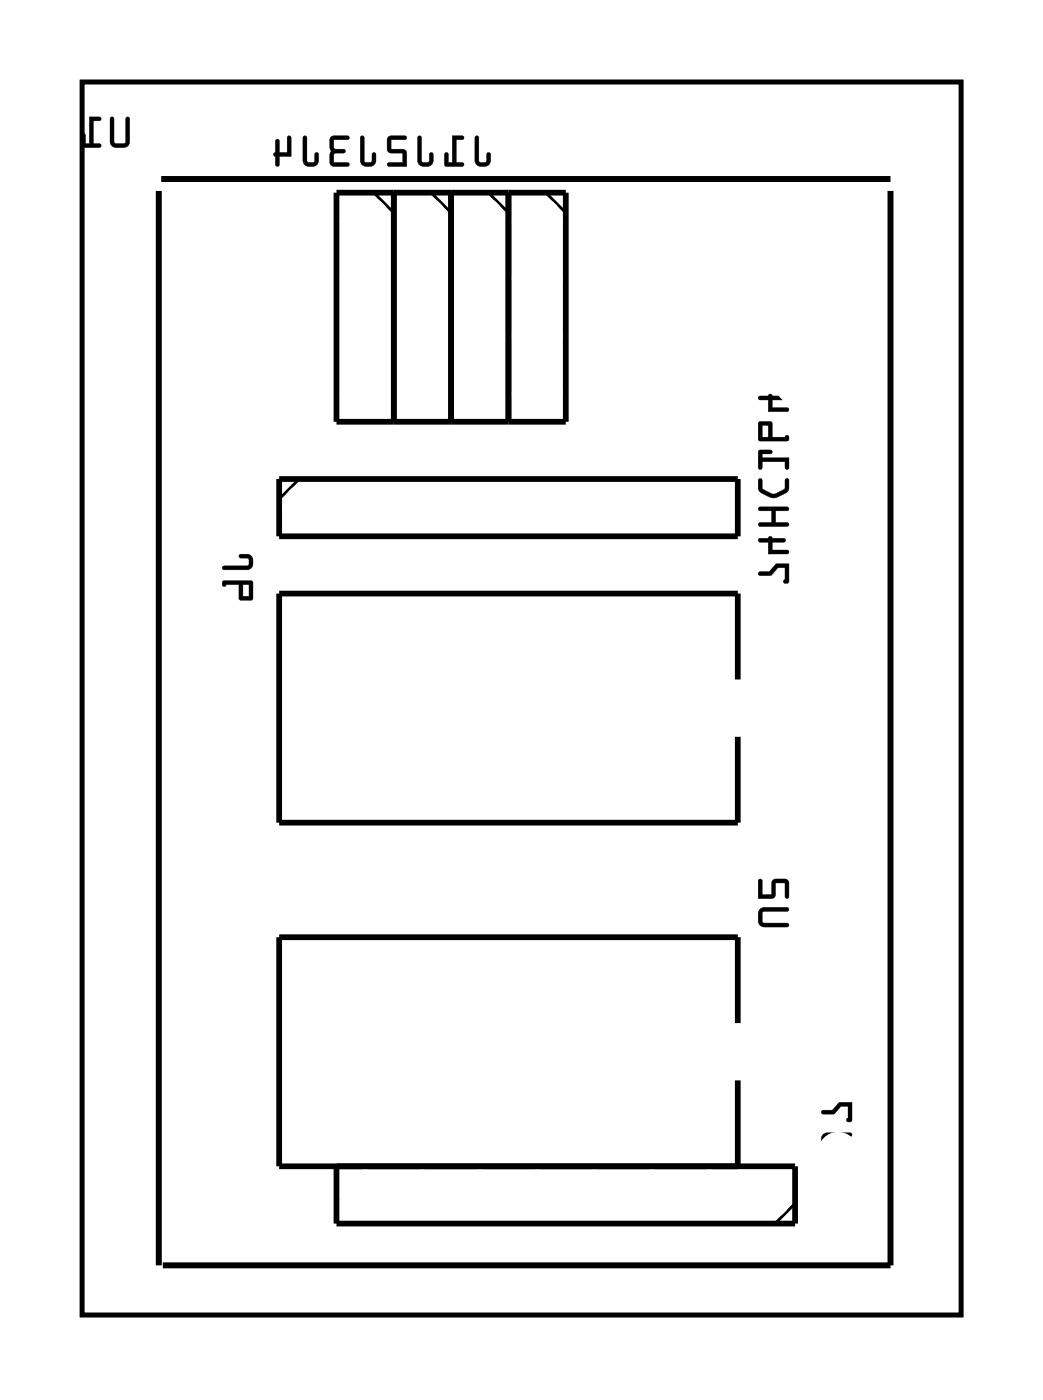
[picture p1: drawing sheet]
<svg xmlns="http://www.w3.org/2000/svg" width="46mm" height="62mm" viewBox="0 0 46 62" stroke-linecap="round" stroke-linejoin="round" font-family="sans-serif">
<path d="M3.6 3.6h39v54.7h-39z" fill="none" stroke="#000" stroke-width=".2"/>
<path d="M3.6 3.6h39v54.7h-39z" fill="none" stroke="#000" stroke-width=".04"/>
<path d="M14.9 8.5h10.2v10.2h-10.2zM17.4 8.5v10.2M20 8.5v10.2M22.5 8.5v10.2M12.4 21.2h20.3v2.6h-20.3zM32.7 30.1v-3.8h-20.3v10.2h20.3v-3.8M32.7 45.4v-3.8h-20.3v10.1h22.8v2.6h-20.3v-2.6M32.7 47.9v3.8" fill="none" stroke="#000" stroke-width=".25"/>
<path d="M16.6 8.5l.8 .9M19.1 8.5l.9 .9M21.6 8.5l.9 .9M24.2 8.5l.9 .9M13.3 21.2l-.9 .9M35.2 53.4l-.9 .9" fill="none" stroke="#000" stroke-width=".13"/>
<path d="M7 8.5v47.6M7.1 7.9h32.4M39.5 8.5v47.6h-32.3" fill="none" stroke="#000" stroke-width=".26"/>
<g fill="#000">
<path d="M4.9 5.2v1.2l.1 .1h.6l.1-.2v-1.1h-.1v.1v1l-.5 .1v-.1l-.1-1.1zM4 5.2v1.2h-.2v-.4l-.1-.1-.1 .6h.8v-.1h-.3v-1h.3l.1-.2z"/>
<path d="M4.9 5.2v1.1v.2l.2 .1 .5-.1 .1-.1 .1-1.1a.1 .1 0 0 0-.1-.1 .1 .1 0 0 0-.1 .1v1l-.5 .1v-.1v-1.1zM4.9 5.2h.1v1.1l.1 .1 .5-.1v-1v-.1h.1v1.1l-.1 .2h-.6l-.1-.1zM4 5.2v1.2h-.2v-.4a.1 .1 0 0 0-.1-.1 .1 .1 0 0 0-.1 .1v.5l.8 .1a.1 .1 0 0 0 .1-.1 .1 .1 0 0 0-.1-.1h-.3v-1h.3a.1 .1 0 0 0 .1-.1 .1 .1 0 0 0-.1-.1zM4 5.2h.5l-.1 .1-.3 .1v1h.3v.1h-.8l.1-.6 .1 .1v.4h.2z"/>
<path d="M13.4 6v1.1a.36 .36 0 0 0 .4 .3 .36 .36 0 0 0 .3-.3v-.3h-.1h-.1v.4h-.3v-1.1zM12.2 6.2v.6l-.1 .1 .2 .5 .1-.1v-.4h.5v-.8l-.1-.1-.1 .1v.7h-.3v-.6z"/>
<path d="M13.4 6v1.1a.37 .37 0 0 0 .4 .3 .37 .37 0 0 0 .3-.3v-.2a.1 .1 0 0 0-.1-.1 .1 .1 0 0 0-.1 .1v.3h-.3v-1.1zM13.5 6.1h.1v1.1h.3l.1-.4h.1v.3a.35 .35 0 0 1-.3 .3 .35 .35 0 0 1-.4-.3zM12.2 6.2v.6a.09 .09 0 0 0-.1 0 .09 .09 0 0 0 .1 .1v.4a.1 .1 0 0 0 .1 .1 .1 .1 0 0 0 .1-.1v-.4h.5v-.8a.1 .1 0 0 0-.1-.1 .1 .1 0 0 0-.1 .1v.7h-.3v-.6zM12.2 6.2h.2v.6h.3v-.7l.1-.1 .1 .1v.8h-.5v.4l-.1 .1-.2-.5 .1-.1z"/>
<path d="M16 6v1.1a.36 .36 0 0 0 .3 .3 .36 .36 0 0 0 .4-.3v-.3h-.1h-.1v.4h-.4v-1.1zM14.7 6.1l-.1 1.2 .2 .1h.6v-.2h-.6v-.4h.5v-.1v-.1h-.5v-.4h.6l.1-.1z"/>
<path d="M16 6v1.1a.37 .37 0 0 0 .3 .3 .37 .37 0 0 0 .4-.3v-.2a.1 .1 0 0 0-.1-.1 .1 .1 0 0 0-.1 .1l-.1 .3h-.2l-.1-1.1zM16 6.1h.1v1.1h.4l.1-.4v.3a.35 .35 0 0 1-.3 .3 .35 .35 0 0 1-.3-.3zM14.7 6.1l-.1 1.2 .2 .1h.6a.1 .1 0 0 0 .1-.1 .1 .1 0 0 0-.1-.1h-.6v-.4h.4a.1 .1 0 0 0 .1-.1 .1 .1 0 0 0-.1-.1h-.4v-.4h.6a.1 .1 0 0 0 .1-.1 .1 .1 0 0 0-.1-.1zM14.7 6.1h.8l-.1 .1h-.6v.4h.5v.1v.1h-.5v.4h.6v.2h-.6l-.2-.1z"/>
<path d="M18.5 6v1.1a.36 .36 0 0 0 .3 .3 .36 .36 0 0 0 .4-.3v-.3h-.1h-.1v.4h-.3v-1.1zM17.2 6.1v.6l.1 .1h.5v.4h-.6v.1l.8 .1v-.7l-.7-.1v-.4h.6l.1-.1z"/>
<path d="M18.5 6v1.1a.37 .37 0 0 0 .3 .3 .37 .37 0 0 0 .4-.3v-.2a.1 .1 0 0 0-.1-.1 .1 .1 0 0 0-.1 .1v.3h-.3v-1.1zM18.5 6.1h.2v1.1h.3l.1-.4h.1v.3a.35 .35 0 0 1-.4 .3 .35 .35 0 0 1-.3-.3zM17.2 6.1v.6l.6 .1v.4h-.6a.1 .1 0 0 0-.1 .1 .1 .1 0 0 0 .1 .1h.8v-.7l-.7-.1v-.4h.6a.1 .1 0 0 0 .1-.1 .1 .1 0 0 0-.1-.1zM17.2 6.1h.8l-.1 .1h-.6v.4l.7 .1v.7l-.8-.1v-.1h.7v-.4h-.6l-.1-.1z"/>
<path d="M21.1 6l-.1 1.1a.36 .36 0 0 0 .4 .3 .36 .36 0 0 0 .3-.3v-.3h-.1l-.1 .4h-.3v-1.1zM20 6v1.2h-.1v-.4h-.2v.5l.8 .1v-.2h-.3v-1h.3l.1-.1z"/>
<path d="M21.1 6l-.1 1.1a.37 .37 0 0 0 .4 .3 .37 .37 0 0 0 .3-.3v-.2a.1 .1 0 0 0 0-.1 .1 .1 0 0 0-.1 .1l-.1 .3h-.2l-.1-1.1zM21.1 6.1h.1v1.1h.3l.1-.4h.1v.3a.35 .35 0 0 1-.3 .3 .35 .35 0 0 1-.3-.3zM20 6v1.2h-.1v-.3a.1 .1 0 0 0-.1-.1 .1 .1 0 0 0-.1 .1v.5h.8a.1 .1 0 0 0 .1-.1 .1 .1 0 0 0-.1-.1h-.3v-1h.3a.1 .1 0 0 0 .1-.1 .1 .1 0 0 0-.1-.1zM20 6l.5 .1v.1h-.3v1h.3v.2l-.8-.1 .1-.5h.1v.4h.1z"/>
<path d="M9.9 25.1v.2h1a.36 .36 0 0 0 .3-.4 .36 .36 0 0 0-.3-.3h-.3v.1l.4 .1v.3zM9.9 25.8v.2l.1-.1h.6v.7h.6v-.8zM10.8 25.9h.2v.5h-.2z"/>
<path d="M9.9 25.1v.2h1a.37 .37 0 0 0 .3-.4 .37 .37 0 0 0-.3-.3h-.2a.1 .1 0 0 0-.1 .1 .1 .1 0 0 0 .1 .1h.3v.3zM9.9 25.1h1.1v-.3l-.4-.1v-.1h.3a.35 .35 0 0 1 .3 .3 .35 .35 0 0 1-.3 .4h-1zM9.9 25.8l-.1 .1a.09 .09 0 0 0 .1 .1 .09 .09 0 0 0 .1-.1h.6v.7h.6v-.8zM9.9 25.8h1.3v.8h-.6v-.7h-.6l-.1 .1zM10.8 25.9h.2v.5h-.2zM10.8 25.9v.6h.2v-.6z"/>
<path d="M33.6 25.4l.1 .1h.4l.4-.3h.3l-.1 .6h.3v-.8h-.6l-.3 .4zM33.6 23.9l.1 .1h.3v.6l1-.1-.1-.1h-.7v-.4h.6v-.1h-.6l-.1-.1-.1 .1zM33.6 22.5l.1 .1 .5 .1v.5h-.5v.1h1.3l-.1-.1h-.5v-.5l.5-.1v-.1zM33.6 21.2v.1a.6 .6 0 0 0 .6 .8l.3-.1 .4-.2 .1-.5h-.2v.4l-.5 .2-.5-.2v-.4zM33.6 20l.1 .8h.1v-.3h1v.3h.2v-.5h-1.2v-.2h.4v-.1zM33.6 18.7l.1 .9 1.3-.1-.1-.2-.1 .1h-.6v-.7zM33.8 18.9h.2v.5h-.2zM33.6 17.6l.1 .1h.3v.6l1-.1-.1-.1h-.7v-.4h.6v-.1h-.6l-.1-.1-.1 .1z"/>
<path d="M33.6 25.4v.1h.5l.4-.3h.3v.5l-.1 .1h.3v-.8h-.6l-.3 .4zM33.6 25.4h.5l.3-.4h.6l-.1 .8h-.2l.1-.6h-.3l-.4 .3h-.4zM33.6 23.9v.2l.4-.1v.6h.9a.1 .1 0 0 0 .1-.1 .1 .1 0 0 0-.1-.1h-.7v-.4l.5 .1a.1 .1 0 0 0 .1-.1 .1 .1 0 0 0-.1-.1h-.5a.09 .09 0 0 0-.1-.1 .09 .09 0 0 0-.1 .1zM33.6 23.9h.4l.1-.1 .1 .1h.6v.1h-.6v.4h.7v.1l-.9 .1v-.6h-.3zM33.6 22.5v.2h.6v.5h-.5a.1 .1 0 0 0-.1 .1 .1 .1 0 0 0 .1 .1h1.2a.1 .1 0 0 0 .1-.1 .1 .1 0 0 0-.1-.1h-.5v-.5h.5a.1 .1 0 0 0 .1-.1 .1 .1 0 0 0-.1-.1zM33.6 22.5h1.3v.1h-.5v.6h.5v.1h-1.2v-.1h.5v-.6h-.5zM33.6 21.2v.6l.7 .3 .6-.3 .1-.5a.1 .1 0 0 0-.1-.1 .1 .1 0 0 0-.1 .1v.4l-.5 .2-.5-.2v-.4zM33.6 21.2l.2 .1v.4l.5 .2 .5-.2v-.4l.1-.1v.6l-.4 .2a.83 .83 0 0 1-.9-.3zM33.6 20v.7a.1 .1 0 0 0 .1 .1 .1 .1 0 0 0 .1-.1v-.2h1v.2a.1 .1 0 0 0 .1 .1 .1 .1 0 0 0 .1-.1v-.4h-1.2v-.2h.3a.1 .1 0 0 0 .1-.1 .1 .1 0 0 0-.1-.1zM33.6 20h.6v.1h-.4v.2h1.2l-.1 .5h-.1v-.3h-1v.3h-.1zM33.6 18.7v.9h1.3l.1-.2a.09 .09 0 0 0-.1-.1 .09 .09 0 0 0-.1 .1h-.6v-.7zM33.6 18.7h.6v.7h.6l.1-.1v.2h-1.2zM33.8 18.9h.2v.5h-.2zM33.8 18.9v.5h.2v-.5zM33.6 17.6v.1h.4v.6h.9a.1 .1 0 0 0 .1-.1 .1 .1 0 0 0-.1-.1h-.7v-.4h.5a.1 .1 0 0 0 .1-.1 .1 .1 0 0 0-.1 0h-.5a.09 .09 0 0 0-.1-.1 .09 .09 0 0 0-.1 .1zM33.6 17.6h.4l.1-.1 .1 .1h.6v.1h-.6v.4h.7v.1l-.9 .1v-.6h-.3z"/>
<path d="M33.7 40.3l-.1 .5 .2 .3h1.2l-.1-.2h-1l-.1-.1v-.4h1.1l.1-.1h-.1l-1-.1zM33.6 39v.9l.7-.1 .1-.6h.4v.6h.2v-.6l-.2-.2h-.6v.7h-.4v-.7z"/>
<path d="M33.7 40.3l-.1 .5 .2 .3h1.1a.1 .1 0 0 0 .1-.1 .1 .1 0 0 0-.1-.1h-1l-.1-.1v-.4h1.1a.1 .1 0 0 0 .1-.1 .1 .1 0 0 0-.1-.1h-1zM33.7 40.3h.2h1v.1h-1.1v.4l.1 .1h1v.2h-1.1l-.2-.3zM33.6 39v.9l.7-.1 .1-.6h.4v.6a.1 .1 0 0 0 .1 .1 .1 .1 0 0 0 .1-.1v-.6l-.1-.2h-.7v.7h-.4v-.7zM33.6 39h.2v.7h.4v-.7h.6l.1 .2v.6h-.1v-.7h-.4l-.1 .7-.7 .1z"/>
<path d="M36.5 50.3l-.1 .5 .3 .1h.3v-.1l-.4-.1v-.3h1.1l.1-.1-.1-.1h-1zM36.4 49.3v.1h.5l.4-.3h.3l-.1 .6h.2l.1-.8h-.6l-.3 .3z"/>
<path d="M36.5 50.3l-.1 .2 .1 .4h.4a.1 .1 0 0 0 .1-.1 .1 .1 0 0 0-.1-.1h-.3v-.3h1.1a.1 .1 0 0 0 .1-.1 .1 .1 0 0 0-.1-.1h-1zM36.5 50.3l.2-.1h1v.1v.1h-1.1v.3l.4 .1v.1h-.3l-.3-.1zM36.4 49.3v.1h.5l.4-.3h.3v.5l-.1 .1h.3v-.8h-.6l-.3 .3zM36.4 49.3l.5-.1 .3-.3h.6l-.1 .8h-.2l.1-.6h-.3l-.4 .3h-.5z"/>
</g>
<circle cx="21.3" cy="9.8" r=".74" fill="#fff"/>
<circle cx="21.3" cy="9.8" r=".74" fill="none" stroke="#fff" stroke-width=".76" stroke-linecap="butt"/>
<circle cx="21.3" cy="12.4" r=".74" fill="#fff"/>
<circle cx="21.3" cy="12.4" r=".74" fill="none" stroke="#fff" stroke-width=".76" stroke-linecap="butt"/>
<circle cx="21.3" cy="14.9" r=".74" fill="#fff"/>
<circle cx="21.3" cy="14.9" r=".74" fill="none" stroke="#fff" stroke-width=".76" stroke-linecap="butt"/>
<circle cx="21.3" cy="17.4" r=".74" fill="#fff"/>
<circle cx="21.3" cy="17.4" r=".74" fill="none" stroke="#fff" stroke-width=".76" stroke-linecap="butt"/>
<path d="M30.7 34.5h1.4v1.4h-1.4z" fill="#fff"/>
<path d="M30.7 34.5h1.4v1.4h-1.4z" fill="none" stroke="#fff" stroke-width=".76" stroke-linecap="butt"/>
<circle cx="31.4" cy="35.2" r=".7" fill="#fff"/>
<circle cx="31.4" cy="35.2" r=".7" fill="none" stroke="#fff" stroke-width=".76" stroke-linecap="butt"/>
<circle cx="31.4" cy="27.6" r=".7" fill="#fff"/>
<circle cx="31.4" cy="27.6" r=".7" fill="none" stroke="#fff" stroke-width=".76" stroke-linecap="butt"/>
<circle cx="28.9" cy="35.2" r=".7" fill="#fff"/>
<circle cx="28.9" cy="35.2" r=".7" fill="none" stroke="#fff" stroke-width=".76" stroke-linecap="butt"/>
<circle cx="28.9" cy="27.6" r=".7" fill="#fff"/>
<circle cx="28.9" cy="27.6" r=".7" fill="none" stroke="#fff" stroke-width=".76" stroke-linecap="butt"/>
<circle cx="26.3" cy="35.2" r=".7" fill="#fff"/>
<circle cx="26.3" cy="35.2" r=".7" fill="none" stroke="#fff" stroke-width=".76" stroke-linecap="butt"/>
<circle cx="26.3" cy="27.6" r=".7" fill="#fff"/>
<circle cx="26.3" cy="27.6" r=".7" fill="none" stroke="#fff" stroke-width=".76" stroke-linecap="butt"/>
<circle cx="23.8" cy="35.2" r=".7" fill="#fff"/>
<circle cx="23.8" cy="35.2" r=".7" fill="none" stroke="#fff" stroke-width=".76" stroke-linecap="butt"/>
<circle cx="23.8" cy="27.6" r=".7" fill="#fff"/>
<circle cx="23.8" cy="27.6" r=".7" fill="none" stroke="#fff" stroke-width=".76" stroke-linecap="butt"/>
<circle cx="21.3" cy="35.2" r=".7" fill="#fff"/>
<circle cx="21.3" cy="35.2" r=".7" fill="none" stroke="#fff" stroke-width=".76" stroke-linecap="butt"/>
<circle cx="21.3" cy="27.6" r=".7" fill="#fff"/>
<circle cx="21.3" cy="27.6" r=".7" fill="none" stroke="#fff" stroke-width=".76" stroke-linecap="butt"/>
<circle cx="18.7" cy="35.2" r=".7" fill="#fff"/>
<circle cx="18.7" cy="35.2" r=".7" fill="none" stroke="#fff" stroke-width=".76" stroke-linecap="butt"/>
<circle cx="18.7" cy="27.6" r=".7" fill="#fff"/>
<circle cx="18.7" cy="27.6" r=".7" fill="none" stroke="#fff" stroke-width=".76" stroke-linecap="butt"/>
<circle cx="16.2" cy="35.2" r=".7" fill="#fff"/>
<circle cx="16.2" cy="35.2" r=".7" fill="none" stroke="#fff" stroke-width=".76" stroke-linecap="butt"/>
<circle cx="16.2" cy="27.6" r=".7" fill="#fff"/>
<circle cx="16.2" cy="27.6" r=".7" fill="none" stroke="#fff" stroke-width=".76" stroke-linecap="butt"/>
<circle cx="13.6" cy="35.2" r=".7" fill="#fff"/>
<circle cx="13.6" cy="35.2" r=".7" fill="none" stroke="#fff" stroke-width=".76" stroke-linecap="butt"/>
<circle cx="13.6" cy="27.6" r=".7" fill="#fff"/>
<circle cx="13.6" cy="27.6" r=".7" fill="none" stroke="#fff" stroke-width=".76" stroke-linecap="butt"/>
<path d="M30.7 49.8h1.4v1.4h-1.4z" fill="#fff"/>
<path d="M30.7 49.8h1.4v1.4h-1.4z" fill="none" stroke="#fff" stroke-width=".76" stroke-linecap="butt"/>
<circle cx="31.4" cy="50.5" r=".7" fill="#fff"/>
<circle cx="31.4" cy="50.5" r=".7" fill="none" stroke="#fff" stroke-width=".76" stroke-linecap="butt"/>
<circle cx="31.4" cy="42.8" r=".7" fill="#fff"/>
<circle cx="31.4" cy="42.8" r=".7" fill="none" stroke="#fff" stroke-width=".76" stroke-linecap="butt"/>
<circle cx="28.9" cy="50.5" r=".7" fill="#fff"/>
<circle cx="28.9" cy="50.5" r=".7" fill="none" stroke="#fff" stroke-width=".76" stroke-linecap="butt"/>
<circle cx="28.9" cy="42.8" r=".7" fill="#fff"/>
<circle cx="28.9" cy="42.8" r=".7" fill="none" stroke="#fff" stroke-width=".76" stroke-linecap="butt"/>
<circle cx="26.3" cy="50.5" r=".7" fill="#fff"/>
<circle cx="26.3" cy="50.5" r=".7" fill="none" stroke="#fff" stroke-width=".76" stroke-linecap="butt"/>
<circle cx="26.3" cy="42.8" r=".7" fill="#fff"/>
<circle cx="26.3" cy="42.8" r=".7" fill="none" stroke="#fff" stroke-width=".76" stroke-linecap="butt"/>
<circle cx="23.8" cy="50.5" r=".7" fill="#fff"/>
<circle cx="23.8" cy="50.5" r=".7" fill="none" stroke="#fff" stroke-width=".76" stroke-linecap="butt"/>
<circle cx="23.8" cy="42.8" r=".7" fill="#fff"/>
<circle cx="23.8" cy="42.8" r=".7" fill="none" stroke="#fff" stroke-width=".76" stroke-linecap="butt"/>
<circle cx="21.3" cy="50.5" r=".7" fill="#fff"/>
<circle cx="21.3" cy="50.5" r=".7" fill="none" stroke="#fff" stroke-width=".76" stroke-linecap="butt"/>
<circle cx="21.3" cy="42.8" r=".7" fill="#fff"/>
<circle cx="21.3" cy="42.8" r=".7" fill="none" stroke="#fff" stroke-width=".76" stroke-linecap="butt"/>
<circle cx="18.7" cy="50.5" r=".7" fill="#fff"/>
<circle cx="18.7" cy="50.5" r=".7" fill="none" stroke="#fff" stroke-width=".76" stroke-linecap="butt"/>
<circle cx="18.7" cy="42.8" r=".7" fill="#fff"/>
<circle cx="18.7" cy="42.8" r=".7" fill="none" stroke="#fff" stroke-width=".76" stroke-linecap="butt"/>
<circle cx="16.2" cy="50.5" r=".7" fill="#fff"/>
<circle cx="16.2" cy="50.5" r=".7" fill="none" stroke="#fff" stroke-width=".76" stroke-linecap="butt"/>
<circle cx="16.2" cy="42.8" r=".7" fill="#fff"/>
<circle cx="16.2" cy="42.8" r=".7" fill="none" stroke="#fff" stroke-width=".76" stroke-linecap="butt"/>
<circle cx="13.6" cy="50.5" r=".7" fill="#fff"/>
<circle cx="13.6" cy="50.5" r=".7" fill="none" stroke="#fff" stroke-width=".76" stroke-linecap="butt"/>
<circle cx="13.6" cy="42.8" r=".7" fill="#fff"/>
<circle cx="13.6" cy="42.8" r=".7" fill="none" stroke="#fff" stroke-width=".76" stroke-linecap="butt"/>
<circle cx="18.7" cy="9.8" r=".74" fill="#fff"/>
<circle cx="18.7" cy="9.8" r=".74" fill="none" stroke="#fff" stroke-width=".76" stroke-linecap="butt"/>
<circle cx="18.7" cy="12.4" r=".74" fill="#fff"/>
<circle cx="18.7" cy="12.4" r=".74" fill="none" stroke="#fff" stroke-width=".76" stroke-linecap="butt"/>
<circle cx="18.7" cy="14.9" r=".74" fill="#fff"/>
<circle cx="18.7" cy="14.9" r=".74" fill="none" stroke="#fff" stroke-width=".76" stroke-linecap="butt"/>
<circle cx="18.7" cy="17.4" r=".74" fill="#fff"/>
<circle cx="18.7" cy="17.4" r=".74" fill="none" stroke="#fff" stroke-width=".76" stroke-linecap="butt"/>
<circle cx="23.8" cy="9.8" r=".74" fill="#fff"/>
<circle cx="23.8" cy="9.8" r=".74" fill="none" stroke="#fff" stroke-width=".76" stroke-linecap="butt"/>
<circle cx="23.8" cy="12.4" r=".74" fill="#fff"/>
<circle cx="23.8" cy="12.4" r=".74" fill="none" stroke="#fff" stroke-width=".76" stroke-linecap="butt"/>
<circle cx="23.8" cy="14.9" r=".74" fill="#fff"/>
<circle cx="23.8" cy="14.9" r=".74" fill="none" stroke="#fff" stroke-width=".76" stroke-linecap="butt"/>
<circle cx="23.8" cy="17.4" r=".74" fill="#fff"/>
<circle cx="23.8" cy="17.4" r=".74" fill="none" stroke="#fff" stroke-width=".76" stroke-linecap="butt"/>
<circle cx="8.6" cy="16.2" r=".56" fill="#fff"/>
<circle cx="8.6" cy="16.2" r=".56" fill="none" stroke="#fff" stroke-width=".66" stroke-linecap="butt"/>
<circle cx="37.1" cy="9.8" r=".56" fill="#fff"/>
<circle cx="37.1" cy="9.8" r=".56" fill="none" stroke="#fff" stroke-width=".66" stroke-linecap="butt"/>
<circle cx="37.1" cy="13" r=".56" fill="#fff"/>
<circle cx="37.1" cy="13" r=".56" fill="none" stroke="#fff" stroke-width=".66" stroke-linecap="butt"/>
<circle cx="37.1" cy="16.2" r=".56" fill="#fff"/>
<circle cx="37.1" cy="16.2" r=".56" fill="none" stroke="#fff" stroke-width=".66" stroke-linecap="butt"/>
<circle cx="37.1" cy="19.3" r=".56" fill="#fff"/>
<circle cx="37.1" cy="19.3" r=".56" fill="none" stroke="#fff" stroke-width=".66" stroke-linecap="butt"/>
<circle cx="37.1" cy="22.5" r=".56" fill="#fff"/>
<circle cx="37.1" cy="22.5" r=".56" fill="none" stroke="#fff" stroke-width=".66" stroke-linecap="butt"/>
<circle cx="8.6" cy="13" r=".56" fill="#fff"/>
<circle cx="8.6" cy="13" r=".56" fill="none" stroke="#fff" stroke-width=".66" stroke-linecap="butt"/>
<circle cx="8.6" cy="9.8" r=".56" fill="#fff"/>
<circle cx="8.6" cy="9.8" r=".56" fill="none" stroke="#fff" stroke-width=".66" stroke-linecap="butt"/>
<circle cx="8.6" cy="19.3" r=".56" fill="#fff"/>
<circle cx="8.6" cy="19.3" r=".56" fill="none" stroke="#fff" stroke-width=".66" stroke-linecap="butt"/>
<circle cx="37.1" cy="25.7" r=".56" fill="#fff"/>
<circle cx="37.1" cy="25.7" r=".56" fill="none" stroke="#fff" stroke-width=".66" stroke-linecap="butt"/>
<circle cx="37.1" cy="28.9" r=".56" fill="#fff"/>
<circle cx="37.1" cy="28.9" r=".56" fill="none" stroke="#fff" stroke-width=".66" stroke-linecap="butt"/>
<circle cx="37.1" cy="32" r=".56" fill="#fff"/>
<circle cx="37.1" cy="32" r=".56" fill="none" stroke="#fff" stroke-width=".66" stroke-linecap="butt"/>
<circle cx="37.1" cy="35.2" r=".56" fill="#fff"/>
<circle cx="37.1" cy="35.2" r=".56" fill="none" stroke="#fff" stroke-width=".66" stroke-linecap="butt"/>
<circle cx="37.1" cy="38.4" r=".56" fill="#fff"/>
<circle cx="37.1" cy="38.4" r=".56" fill="none" stroke="#fff" stroke-width=".66" stroke-linecap="butt"/>
<circle cx="37.1" cy="41.6" r=".56" fill="#fff"/>
<circle cx="37.1" cy="41.6" r=".56" fill="none" stroke="#fff" stroke-width=".66" stroke-linecap="butt"/>
<circle cx="37.1" cy="44.7" r=".56" fill="#fff"/>
<circle cx="37.1" cy="44.7" r=".56" fill="none" stroke="#fff" stroke-width=".66" stroke-linecap="butt"/>
<circle cx="37.1" cy="47.9" r=".56" fill="#fff"/>
<circle cx="37.1" cy="47.9" r=".56" fill="none" stroke="#fff" stroke-width=".66" stroke-linecap="butt"/>
<circle cx="37.1" cy="51.1" r=".56" fill="#fff"/>
<circle cx="37.1" cy="51.1" r=".56" fill="none" stroke="#fff" stroke-width=".66" stroke-linecap="butt"/>
<circle cx="37.1" cy="54.3" r=".56" fill="#fff"/>
<circle cx="37.1" cy="54.3" r=".56" fill="none" stroke="#fff" stroke-width=".66" stroke-linecap="butt"/>
<circle cx="8.6" cy="32" r=".56" fill="#fff"/>
<circle cx="8.6" cy="32" r=".56" fill="none" stroke="#fff" stroke-width=".66" stroke-linecap="butt"/>
<circle cx="8.6" cy="35.2" r=".56" fill="#fff"/>
<circle cx="8.6" cy="35.2" r=".56" fill="none" stroke="#fff" stroke-width=".66" stroke-linecap="butt"/>
<circle cx="8.6" cy="38.4" r=".56" fill="#fff"/>
<circle cx="8.6" cy="38.4" r=".56" fill="none" stroke="#fff" stroke-width=".66" stroke-linecap="butt"/>
<circle cx="8.6" cy="41.6" r=".56" fill="#fff"/>
<circle cx="8.6" cy="41.6" r=".56" fill="none" stroke="#fff" stroke-width=".66" stroke-linecap="butt"/>
<circle cx="8.6" cy="44.7" r=".56" fill="#fff"/>
<circle cx="8.6" cy="44.7" r=".56" fill="none" stroke="#fff" stroke-width=".66" stroke-linecap="butt"/>
<circle cx="8.6" cy="47.9" r=".56" fill="#fff"/>
<circle cx="8.6" cy="47.9" r=".56" fill="none" stroke="#fff" stroke-width=".66" stroke-linecap="butt"/>
<circle cx="8.6" cy="51.1" r=".56" fill="#fff"/>
<circle cx="8.6" cy="51.1" r=".56" fill="none" stroke="#fff" stroke-width=".66" stroke-linecap="butt"/>
<circle cx="8.6" cy="54.3" r=".56" fill="#fff"/>
<circle cx="8.6" cy="54.3" r=".56" fill="none" stroke="#fff" stroke-width=".66" stroke-linecap="butt"/>
<circle cx="8.6" cy="22.5" r=".56" fill="#fff"/>
<circle cx="8.6" cy="22.5" r=".56" fill="none" stroke="#fff" stroke-width=".66" stroke-linecap="butt"/>
<circle cx="8.6" cy="25.7" r=".56" fill="#fff"/>
<circle cx="8.6" cy="25.7" r=".56" fill="none" stroke="#fff" stroke-width=".66" stroke-linecap="butt"/>
<circle cx="8.6" cy="28.9" r=".56" fill="#fff"/>
<circle cx="8.6" cy="28.9" r=".56" fill="none" stroke="#fff" stroke-width=".66" stroke-linecap="butt"/>
<circle cx="16.2" cy="9.8" r=".74" fill="#fff"/>
<circle cx="16.2" cy="9.8" r=".74" fill="none" stroke="#fff" stroke-width=".76" stroke-linecap="butt"/>
<circle cx="16.2" cy="12.4" r=".74" fill="#fff"/>
<circle cx="16.2" cy="12.4" r=".74" fill="none" stroke="#fff" stroke-width=".76" stroke-linecap="butt"/>
<circle cx="16.2" cy="14.9" r=".74" fill="#fff"/>
<circle cx="16.2" cy="14.9" r=".74" fill="none" stroke="#fff" stroke-width=".76" stroke-linecap="butt"/>
<circle cx="16.2" cy="17.4" r=".74" fill="#fff"/>
<circle cx="16.2" cy="17.4" r=".74" fill="none" stroke="#fff" stroke-width=".76" stroke-linecap="butt"/>
<circle cx="13.6" cy="22.5" r=".74" fill="#fff"/>
<circle cx="13.6" cy="22.5" r=".74" fill="none" stroke="#fff" stroke-width=".76" stroke-linecap="butt"/>
<circle cx="16.2" cy="22.5" r=".74" fill="#fff"/>
<circle cx="16.2" cy="22.5" r=".74" fill="none" stroke="#fff" stroke-width=".76" stroke-linecap="butt"/>
<circle cx="18.7" cy="22.5" r=".74" fill="#fff"/>
<circle cx="18.7" cy="22.5" r=".74" fill="none" stroke="#fff" stroke-width=".76" stroke-linecap="butt"/>
<circle cx="21.3" cy="22.5" r=".74" fill="#fff"/>
<circle cx="21.3" cy="22.5" r=".74" fill="none" stroke="#fff" stroke-width=".76" stroke-linecap="butt"/>
<circle cx="23.8" cy="22.5" r=".74" fill="#fff"/>
<circle cx="23.8" cy="22.5" r=".74" fill="none" stroke="#fff" stroke-width=".76" stroke-linecap="butt"/>
<circle cx="26.3" cy="22.5" r=".74" fill="#fff"/>
<circle cx="26.3" cy="22.5" r=".74" fill="none" stroke="#fff" stroke-width=".76" stroke-linecap="butt"/>
<circle cx="28.9" cy="22.5" r=".74" fill="#fff"/>
<circle cx="28.9" cy="22.5" r=".74" fill="none" stroke="#fff" stroke-width=".76" stroke-linecap="butt"/>
<circle cx="31.4" cy="22.5" r=".74" fill="#fff"/>
<circle cx="31.4" cy="22.5" r=".74" fill="none" stroke="#fff" stroke-width=".76" stroke-linecap="butt"/>
<circle cx="34" cy="53" r=".74" fill="#fff"/>
<circle cx="34" cy="53" r=".74" fill="none" stroke="#fff" stroke-width=".76" stroke-linecap="butt"/>
<circle cx="31.4" cy="53" r=".74" fill="#fff"/>
<circle cx="31.4" cy="53" r=".74" fill="none" stroke="#fff" stroke-width=".76" stroke-linecap="butt"/>
<circle cx="28.9" cy="53" r=".74" fill="#fff"/>
<circle cx="28.9" cy="53" r=".74" fill="none" stroke="#fff" stroke-width=".76" stroke-linecap="butt"/>
<circle cx="26.3" cy="53" r=".74" fill="#fff"/>
<circle cx="26.3" cy="53" r=".74" fill="none" stroke="#fff" stroke-width=".76" stroke-linecap="butt"/>
<circle cx="23.8" cy="53" r=".74" fill="#fff"/>
<circle cx="23.8" cy="53" r=".74" fill="none" stroke="#fff" stroke-width=".76" stroke-linecap="butt"/>
<circle cx="21.3" cy="53" r=".74" fill="#fff"/>
<circle cx="21.3" cy="53" r=".74" fill="none" stroke="#fff" stroke-width=".76" stroke-linecap="butt"/>
<circle cx="18.7" cy="53" r=".74" fill="#fff"/>
<circle cx="18.7" cy="53" r=".74" fill="none" stroke="#fff" stroke-width=".76" stroke-linecap="butt"/>
<circle cx="16.2" cy="53" r=".74" fill="#fff"/>
<circle cx="16.2" cy="53" r=".74" fill="none" stroke="#fff" stroke-width=".76" stroke-linecap="butt"/>
<circle cx="26.5" cy="17.9" r=".35" fill="#fff"/>
<circle cx="26.5" cy="17.9" r=".35" fill="none" stroke="#fff" stroke-width=".55"/>
<circle cx="35.1" cy="14.8" r=".35" fill="#fff"/>
<circle cx="35.1" cy="14.8" r=".35" fill="none" stroke="#fff" stroke-width=".55"/>
<circle cx="29" cy="17.9" r=".35" fill="#fff"/>
<circle cx="29" cy="17.9" r=".35" fill="none" stroke="#fff" stroke-width=".55"/>
<circle cx="35.1" cy="17.3" r=".35" fill="#fff"/>
<circle cx="35.1" cy="17.3" r=".35" fill="none" stroke="#fff" stroke-width=".55"/>
<circle cx="22.9" cy="45.3" r=".35" fill="#fff"/>
<circle cx="22.9" cy="45.3" r=".35" fill="none" stroke="#fff" stroke-width=".55"/>
<circle cx="35.1" cy="33.1" r=".35" fill="#fff"/>
<circle cx="35.1" cy="33.1" r=".35" fill="none" stroke="#fff" stroke-width=".55"/>
<circle cx="10.7" cy="19.1" r=".35" fill="#fff"/>
<circle cx="10.7" cy="19.1" r=".35" fill="none" stroke="#fff" stroke-width=".55"/>
</svg>
